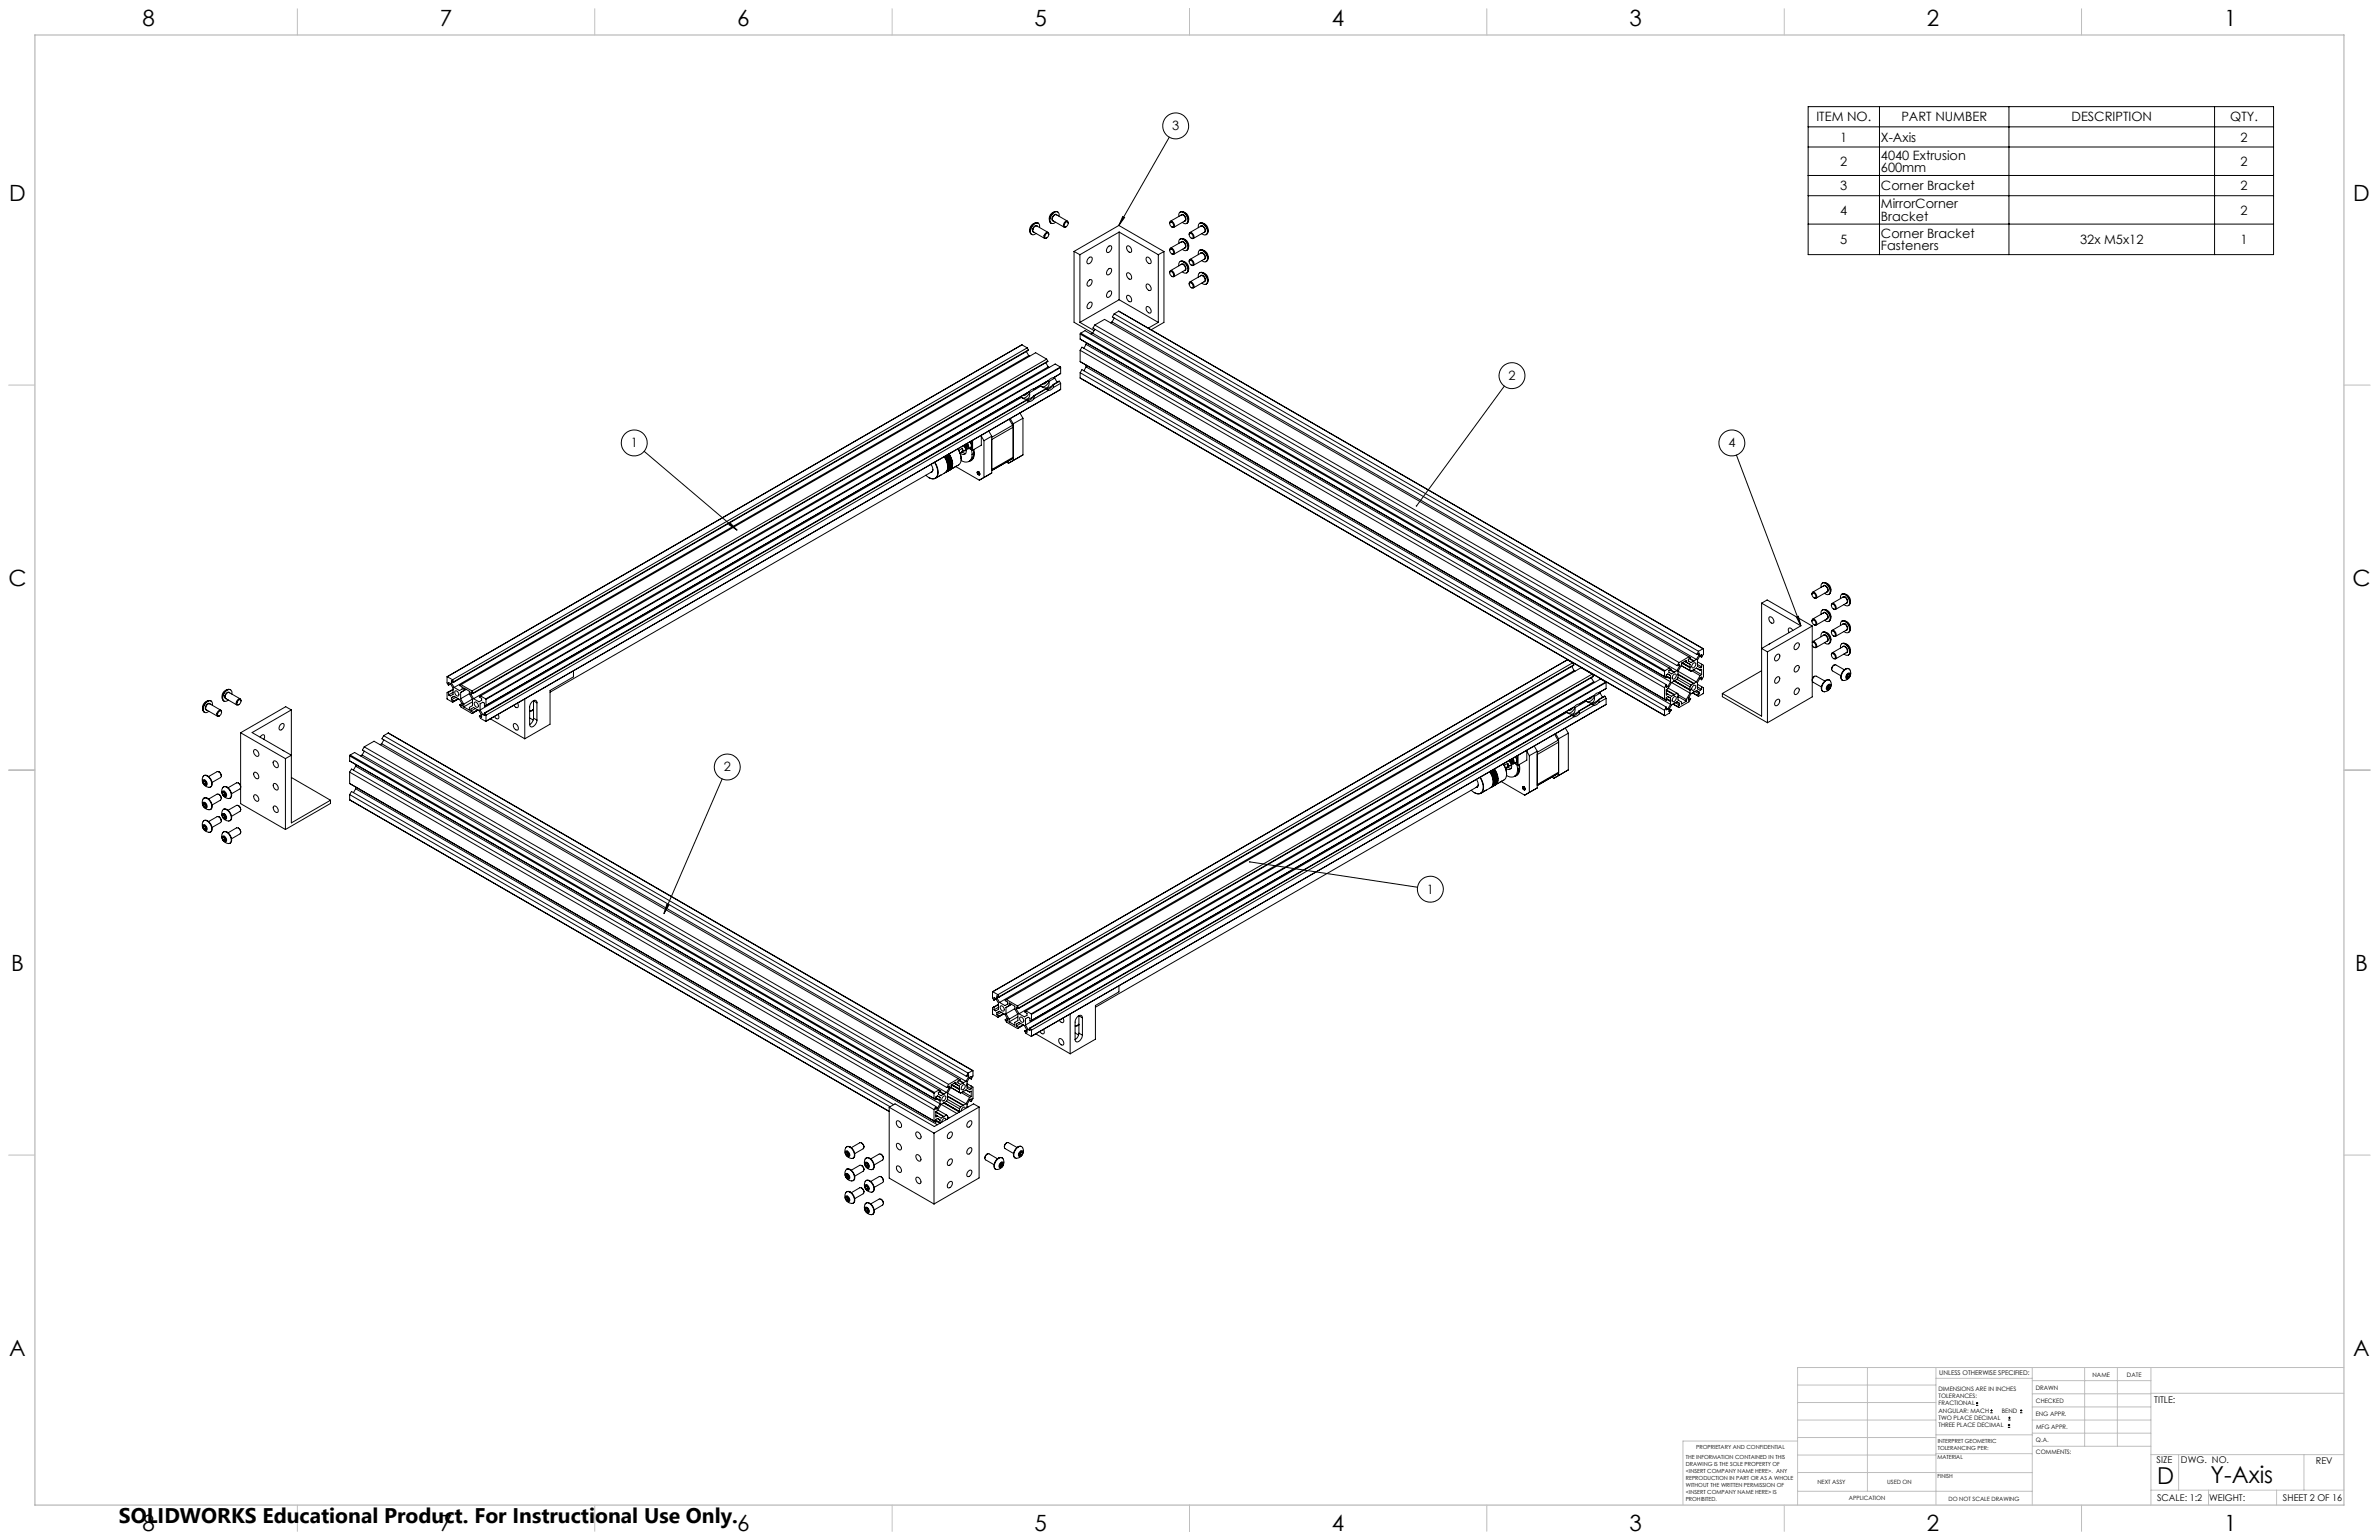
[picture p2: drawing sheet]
<svg xmlns="http://www.w3.org/2000/svg" width="864mm" height="559mm" viewBox="0 0 864 559" stroke-linecap="round" stroke-linejoin="round" font-family="sans-serif">
<defs><g id="words">
<g font-size="8.5">
<text x="783.1" y="538.4">D</text>
<text x="802.4" y="538.3">Y-Axis</text>
</g>
<g font-size="8.1">
<text x="51.7" y="9.3">8</text>
<text x="159.7" y="9.3">7</text>
<text x="267.6" y="9.3">6</text>
<text x="375.6" y="9.3">5</text>
<text x="483.5" y="9.3">4</text>
<text x="591.5" y="9.3">3</text>
<text x="699.4" y="9.3">2</text>
<text x="807.4" y="9.3">1</text>
<text x="3.3" y="72.8">D</text>
<text x="854.2" y="72.8">D</text>
<text x="3" y="212.5">C</text>
<text x="853.9" y="212.5">C</text>
<text x="4" y="352.2">B</text>
<text x="854.9" y="352.2">B</text>
<text x="3.3" y="491.9">A</text>
<text x="854.2" y="491.9">A</text>
<text x="51.7" y="555.4">8</text>
<text x="159.7" y="555.4">7</text>
<text x="267.6" y="555.4">6</text>
<text x="375.6" y="555.4">5</text>
<text x="483.5" y="555.4">4</text>
<text x="591.5" y="555.4">3</text>
<text x="699.4" y="555.4">2</text>
<text x="807.4" y="555.4">1</text>
</g>
<text font-size="7.7" x="43.2" y="552.5">SOLIDWORKS Educational Product. For Instructional Use Only.</text>
<g font-size="4.7">
<text x="425.5" y="47.2">3</text>
<text x="659.4" y="44">ITEM NO.</text>
<text x="690.2" y="44">PART NUMBER</text>
<text x="752" y="44">DESCRIPTION</text>
<text x="809.6" y="44">QTY.</text>
<text x="668.1" y="51.4">1</text>
<text x="682.8" y="51.4">X-Axis</text>
<text x="813.3" y="51.4">2</text>
<text x="682.8" y="57.9">4040 Extrusion</text>
<text x="668.1" y="60.2">2</text>
<text x="682.8" y="62.4">600mm</text>
<text x="813.3" y="60.2">2</text>
<text x="668.1" y="69">3</text>
<text x="682.8" y="69">Corner Bracket</text>
<text x="813.3" y="69">2</text>
<text x="668.1" y="77.8">4</text>
<text x="682.8" y="75.6">MirrorCorner</text>
<text x="813.3" y="77.8">2</text>
<text x="682.8" y="80.1">Bracket</text>
<text x="668.1" y="88.5">5</text>
<text x="682.8" y="86.3">Corner Bracket</text>
<text x="755.1" y="88.5">32x M5x12</text>
<text x="813.3" y="88.5">1</text>
<text x="682.8" y="90.8">Fasteners</text>
<text x="547.6" y="137.9">2</text>
<text x="229" y="162.3">1</text>
<text x="627.4" y="162.3">4</text>
<text x="262.7" y="279.9">2</text>
<text x="518" y="324.2">1</text>
</g>
<g font-size="3.4">
<text x="782" y="508.9">TITLE:</text>
<text x="782.9" y="531">SIZE</text>
<text x="791.7" y="531">DWG. NO.</text>
<text x="840.7" y="531.1">REV</text>
<text x="783" y="544.6">SCALE: 1:2</text>
<text x="801.9" y="544.7">WEIGHT:</text>
<text x="828.7" y="544.6">SHEET 2 OF 16</text>
</g>
<text font-size="2.4" x="704" y="499.1">UNLESS OTHERWISE SPECIFIED:</text>
<g font-size="2.2">
<text x="759.6" y="499.5">NAME</text>
<text x="772.1" y="499.6">DATE</text>
<text x="703.7" y="504.7">DIMENSIONS ARE IN INCHES</text>
<text x="703.7" y="507.3">TOLERANCES:</text>
<text x="703.7" y="510">FRACTIONAL</text>
<text x="739" y="504.3">DRAWN</text>
<text x="739.1" y="509.2">CHECKED</text>
<text x="703.7" y="512.6">ANGULAR: MACH</text>
<text x="703.7" y="515.3">TWO PLACE DECIMAL</text>
<text x="726.7" y="512.6">BEND</text>
<text x="739" y="513.8">ENG APPR.</text>
<text x="703.7" y="517.9">THREE PLACE DECIMAL</text>
<text x="739.1" y="518.6">MFG APPR.</text>
<text x="739.1" y="523.3">Q.A.</text>
<text x="739.1" y="527.5">COMMENTS:</text>
</g>
<g font-size="2.1">
<text x="659.7" y="538.6">NEXT ASSY</text>
<text x="685.1" y="538.6">USED ON</text>
<text x="671.1" y="544.4">APPLICATION</text>
<text x="707.3" y="544.5">DO NOT SCALE DRAWING</text>
</g>
<g font-size="2">
<text x="615.7" y="525.8">PROPRIETARY AND CONFIDENTIAL</text>
<text x="703.4" y="523.5">INTERPRET GEOMETRIC</text>
<text x="703.4" y="526">TOLERANCING PER:</text>
<text x="612" y="529.4">THE INFORMATION CONTAINED IN THIS</text>
<text x="612" y="531.9">DRAWING IS THE SOLE PROPERTY OF</text>
<text x="703.3" y="529.6">MATERIAL</text>
<text x="612" y="534.5">&lt;INSERT COMPANY NAME HERE&gt;. ANY</text>
<text x="612" y="537">REPRODUCTION IN PART OR AS A WHOLE</text>
<text x="612" y="539.5">WITHOUT THE WRITTEN PERMISSION OF</text>
<text x="703.3" y="536.4">FINISH</text>
<text x="612" y="542">&lt;INSERT COMPANY NAME HERE&gt; IS</text>
<text x="612" y="544.6">PROHIBITED.</text>
</g>
</g></defs>
<g fill="none" stroke="#000" stroke-width=".36">
<path d="M656.4 38.7h168.9v53.7h-168.9zM682.3 38.7v53.7M729.3 38.7v53.7M803.9 38.7v53.7M424.5 49.8l-18.3 32M656.4 46h168.9M656.4 53.3h168.9M383.4 76.7a2.64 2.64 0 0 0-2.3 3.9M383.7 78l-.1-.1a1.44 1.44 0 0 0-1.5 .6 1.44 1.44 0 0 0 0 1.6l.3 .1M384 76.9a1.96 1.96 0 0 0-2.6 1.6l-.3 .6a1.47 1.47 0 0 0 .5 1.9M384.4 78.5a1.21 1.21 0 0 0-.6-1.7 1.21 1.21 0 0 0-1.6 .7 2.28 2.28 0 0 0-.4 3.6l1.4-.5M407.6 78.6l.6 .3-2 2.9z"/>
<path d="M428 78.5a1.18 1.18 0 0 1 .5-1.6 1.18 1.18 0 0 1 1.5 .5 2.44 2.44 0 0 1 .6 3.7h-.8l-.6-.4M428.4 77a2.67 2.67 0 0 1 2.9 3.5l-.5 .6M428.7 78.1l.2-.2a1.64 1.64 0 0 1 1.5 2.2l-.5 .2M429 76.8a2.66 2.66 0 0 1 2.2 3.8M656.4 63.7h168.9M656.4 71h168.9M376.3 80.8a2.68 2.68 0 0 0-2.2 3.9M376.6 82.1a1.25 1.25 0 0 0-1.4 .1 1.25 1.25 0 0 0-.4 1.4l.2 .6 .4 .1M376.9 81a2.64 2.64 0 0 0-2.5 1.2 2.64 2.64 0 0 0-.1 2.7l.2 .2M377.4 82.6a1.22 1.22 0 0 0-.6-1.7 1.22 1.22 0 0 0-1.7 .7 2.26 2.26 0 0 0-.3 3.6l1.3-.5M379.7 84.9l.6-.3a.97 .97 0 0 1 .2 1.2 .97 .97 0 0 1-1.2 .4zM380.4 84.3l-4-2.3a1.43 1.43 0 0 0-1.2 2.2l4 2.3"/>
<path d="M380.7 85.1l-.3-.8a1.46 1.46 0 0 0-1.2 2.2l.8-.2M386.8 80.8l.5-.3a.97 .97 0 0 1 .3 1.2 .97 .97 0 0 1-1.2 .4zM387.5 80.3l-4-2.4a1.43 1.43 0 0 0-1.3 2.2l4.1 2.3M387.8 81l-.3-.7a1.43 1.43 0 0 0-1.2 2.1l.7-.1M389.9 91.2v25.7l218.9 126.4M389.9 91.2l2.1 1.2M392 92.4v24.6M395.2 93.6l1-.3a1.49 1.49 0 0 1 0 1.6 1.49 1.49 0 0 1-1.4 .7l-.3-.7zM402.2 89.6l1.1-.4a1.52 1.52 0 0 1 0 1.6 1.52 1.52 0 0 1-1.5 .7l-.2-.7zM402.3 97.8l.6-.4a1.32 1.32 0 0 1 .5 1.5 1.32 1.32 0 0 1-1.3 .9 1.24 1.24 0 0 1 .2-2zM406.2 81.8l-16.3 9.4M406.2 81.8l16.3 9.5"/>
<path d="M406.3 84.2l14.2 8.2M406.3 84.2l-14.3 8.2M406.3 84.2v24.6M409.2 89.3a1.42 1.42 0 0 1 1.4 .7 1.42 1.42 0 0 1-.1 1.5 1.56 1.56 0 0 1-1.3-2.2zM409.2 99.1a1.42 1.42 0 0 1 1.4 .7 1.42 1.42 0 0 1-.1 1.5 1.56 1.56 0 0 1-1.3-2.2zM416.2 93.4a1.46 1.46 0 0 1 1.4 .7 1.46 1.46 0 0 1 0 1.5 1.6 1.6 0 0 1-1.4-2.2zM420.5 92.4v24.6M422.5 91.3v25.7l-4.6 2.7M422.5 91.3l-2 1.1M424.6 90.8l.3-.7a1.46 1.46 0 0 1 1.2 2.2l-.8-.2M424.6 81.1l.3-.8a1.46 1.46 0 0 1 1.2 2.2l-.8-.2M424.6 99l.3-.8a1.43 1.43 0 0 1 1.2 2.2l-.8-.1"/>
<path d="M424.8 90.3a1.2 1.2 0 0 1 1 1.8 1.2 1.2 0 0 1-1-1.8zM424.8 80.6a1.2 1.2 0 0 1 1 1.8 1.2 1.2 0 0 1-1-1.8zM424.8 98.5a1.07 1.07 0 0 1 1.1 .7 1.07 1.07 0 0 1-.3 1.2l-.8-.7-.2-.7zM424.9 90.1l4-2.3a1.43 1.43 0 0 1 1.2 2.1l-4 2.4M424.9 80.3l4-2.3a1.43 1.43 0 0 1 1.2 2.2l-4 2.3M424.9 98.2l4-2.3a1.45 1.45 0 0 1 1.2 2.2l-4 2.3M428 88.3a1.18 1.18 0 0 1 .5-1.6 1.18 1.18 0 0 1 1.5 .5 2.44 2.44 0 0 1 .6 3.7l-.8-.1-.6-.3M428 96.4a1.18 1.18 0 0 1 .5-1.5 1.18 1.18 0 0 1 1.5 .5 2.48 2.48 0 0 1 .6 3.7l-.8-.1-.6-.4M428.4 86.7a2.67 2.67 0 0 1 2.9 3.6l-.5 .5M428.4 94.9a2.71 2.71 0 0 1 2.9 3.6l-.5 .5M428.7 87.9l.2-.3a1.64 1.64 0 0 1 1.5 2.3l-.5 .1M428.7 96a1.4 1.4 0 0 1 1.6 .5 1.4 1.4 0 0 1 .1 1.6l-.5 .1"/>
<path d="M429 86.6a2.66 2.66 0 0 1 2.2 3.8M429 94.7a2.66 2.66 0 0 1 2.2 3.9M431.7 85.1l.2-.7a1.45 1.45 0 0 1 1.3 2.1l-.8-.1M431.7 94.9l.2-.7a1.43 1.43 0 0 1 1.3 2.1l-.8-.1M431.7 84.8a.97 .97 0 0 1 1.2 .5 .97 .97 0 0 1-.2 1.2l-.8-.6zM431.7 94.6a.97 .97 0 0 1 1.2 .4 .97 .97 0 0 1-.2 1.3l-.8-.7zM431.9 84.4l4.1-2.3a1.46 1.46 0 0 1 1.2 2.1l-4 2.3M431.9 94.2l4.1-2.4a1.46 1.46 0 0 1 1.2 2.2l-4 2.3M435 82.6a1.18 1.18 0 0 1 .5-1.6 1.18 1.18 0 0 1 1.6 .5 2.48 2.48 0 0 1 .6 3.7h-.8l-.6-.4M435 92.4a1.18 1.18 0 0 1 .5-1.6 1.18 1.18 0 0 1 1.6 .5 2.48 2.48 0 0 1 .6 3.7l-.8-.1-.6-.4M435.5 81.1a2.24 2.24 0 0 1 2.8 1.9l.2 1.1-.7 1.1M435.5 99a2.7 2.7 0 0 1 2.9 3.5l-.6 .6"/>
<path d="M435.5 90.8a2.24 2.24 0 0 1 2.8 2l.2 1.1-.7 1M435.8 82.2a1.23 1.23 0 0 1 1.4 .1 1.23 1.23 0 0 1 .4 1.3l-.2 .6-.4 .1M435.8 91.9a1.23 1.23 0 0 1 1.4 .1 1.23 1.23 0 0 1 .4 1.3l-.2 .7-.4 .1M436.1 80.9a2.66 2.66 0 0 1 2.2 3.8M436.1 98.8a2.66 2.66 0 0 1 2.2 3.9M436.1 90.6a2.66 2.66 0 0 1 2.2 3.9M656.4 81.3h168.9M392 117l5.2 2.9M395.2 101.8l1-.3a1.45 1.45 0 0 1 0 1.5 1.45 1.45 0 0 1-1.4 .7l-.2-.6zM395.2 110l1-.4a1.48 1.48 0 0 1 0 1.6 1.48 1.48 0 0 1-1.4 .7l-.2-.6zM397.4 117.9l3.6-2 212.1 122.4M397.4 117.9l212.1 122.5"/>
<path d="M397.4 117.9l-.7 1.2 212.2 122.4M397.4 119.5l-.8 1.4-.5 .3M402.3 105.9l.6-.4a1.3 1.3 0 0 1 .6 1.4 1.3 1.3 0 0 1-1.1 1h-.3a1.27 1.27 0 0 1 .2-2zM403.7 116.8l212.1 122.5M403.7 116.8l-.6 .3M404.5 113.9l212.1 122.4M404.5 113.9l-.7 1.1 212.1 122.5M404.5 115.4l-.8 1.4M406.1 112.9l212.2 122.5M406.1 112.9l212.1 122.5M406.1 112.9l-1.6 1M406.3 108.8l-14.3 8.2"/>
<path d="M406.3 108.8l14.2 8.2M409.2 107.2a1.46 1.46 0 0 1 1.4 .7 1.46 1.46 0 0 1-.1 1.6 1.6 1.6 0 0 1-1.3-2.3zM416.2 111.3a1.46 1.46 0 0 1 1.4 .7 1.46 1.46 0 0 1 0 1.6 1.6 1.6 0 0 1-1.4-2.3zM416.2 103.2a1.46 1.46 0 0 1 1.4 .6 1.46 1.46 0 0 1 0 1.6 1.6 1.6 0 0 1-1.4-2.2zM420.5 117l-3.7 2.1M431.7 103.1l.2-.8a1.46 1.46 0 0 1 1.3 2.2l-.8-.1M431.7 102.8a.95 .95 0 0 1 1.2 .4 .95 .95 0 0 1-.2 1.2l-.8-.6zM431.9 102.3l4.1-2.3a1.43 1.43 0 0 1 1.2 2.2l-4 2.3M435 100.5a1.18 1.18 0 0 1 .5-1.5 1.18 1.18 0 0 1 1.6 .4 2.44 2.44 0 0 1 .6 3.8l-.8-.1-.6-.4M435.8 100.1v-.1a1.36 1.36 0 0 1 1.5 .6 1.36 1.36 0 0 1-.1 1.7h-.2M371 125.1l-208.7 120.4M371 125.1l-208.6 120.5"/>
<path d="M371 125.1l1.9 1.1M372.6 127.5l.9 1.5M372.9 126.2l-208.6 120.5M372.9 126.2l.4 .8M373.3 127l-208.6 120.4M373.3 127l-208.6 120.5M373.5 129l-208.6 120.4M373.5 129l.3 .3M379.7 131.6l.8 1.5M379.9 130.3l-3.9-2.3-208.6 120.4M379.9 130.3l-208.6 120.4M379.9 130.3l.5 .8"/>
<path d="M380.1 138.4l-.9 .9h-.6M380.4 131.1l-208.6 120.4M380.4 131.1l-208.6 120.5M380.5 133.1l-208.6 120.4M380.5 133.1l.4 .2M380.6 138.1l-5.2 3M380.6 138.1l-5.3 3.1M380.8 138.4l-1.5 1.8-1.1 .1M380.8 138.4a1.71 1.71 0 0 1-.7 2.2 1.71 1.71 0 0 1-2.2-.5l-4.2 2.4M382.3 139.5a2.4 2.4 0 0 1-2.5 1.8l2.3-1.4M382.3 139.5l.1 .1M382.4 137.1l-.7 .1-1.1 .9"/>
<path d="M382.4 137.1h.1M382.4 139.6v1M382.9 136.8v.4M382.9 137.2l-2.1 1.2M382.9 137.2l.9 1.5M384.6 138.4l.4 .7M384.6 138.4l-2.3 1.1M384.6 135.8l-2.2 1.3M384.6 138.4l-2.2 1.2M384.9 133.2l.1 .1M384.9 133.2l-208.6 120.4M384.9 133.2l-1.9-1.1-208.6 120.4"/>
<path d="M385 133.3l-208.6 120.5M385 133.3v2.2l-2.6 1.6M385 139.1v2.2M385 139.1l-2.6 1.5M392.1 137.1l212.2 122.6M392.1 121.2l212.1 122.5M392.1 123l212.8 122.9M392.1 121.2v1.8M392.1 127.1v4.1M392.1 135.3v1.8M392.1 123l.6 .4M392.1 127.1l.6-1.1 212.2 122.4"/>
<path d="M392.1 127.1l212.1 122.5M392.1 131.2l212.8 122.9M392.1 131.2l.6 .4M392.1 135.3l.6-1.2 212.2 122.5M392.1 135.3l212.1 122.4M392.1 137.1l212.1 122.5M392.3 120.9l-.2 .3M392.3 120.9l1.6-.9 212.8 122.8-.9 .5v.6l1 .6 .9-.5M392.3 120.9l212.1 122.4M394.3 125l212.1 122.4M394.3 125l-.8 1.4M394.3 124.3v.7"/>
<path d="M394.3 132.5v.6M394.3 133.1l212.1 122.5M394.3 133.1l-.8 1.4M352.7 160v3.2M353.1 159.8v3.6M356.2 157.9v3.6l-3.1 1.9M356.2 158.3l1 1.6M357.2 159.9v13.3l-1.7 1M358.9 156.4l1.1 1.9M360 158.3v13.3M360 158.3l-2.8 1.6M366.3 152.1l1.3 2.2"/>
<path d="M366.7 151.9l1.1 1.9M367.6 154.3l.2 .7-7.8 4.5M367.6 154.3l-7.6 4.4M367.8 153.8v13.3M370.2 149.9l1.1 1.9M371.3 151.8l-3.5 2M371.3 151.8v13.3M372.6 145.3l1 .4M372.6 145.3l-196.6 113.5M372.6 145.3l-196.7 113.4M373 142.5l-.1 .3a1.03 1.03 0 0 1-1.4 .5M373.6 142.2l-1 .5"/>
<path d="M373.6 142.2l-197.6 114M373.6 145.7l-197.2 113.8M373.7 142.5l-1 1.4-.9 .5h-.7M373.7 142.5a1.7 1.7 0 0 1-.6 2.2 1.7 1.7 0 0 1-2.3-.5l-196.5 113.4M375 144l-2.3 1.3M375.2 143.6a2.26 2.26 0 0 1-2.5 1.7M375.2 143.6l.2 .1M375.3 141.2l-1.1 .3-.6 .7M375.3 144.7l-.9 .8-.8 .2M375.4 141.1l-.1 .1M375.4 141.1h.1M375.4 143.7l-.1 1"/>
<path d="M379.7 141.2l.9 .4M379.7 141.2l-4.3 2.5M379.7 141.2l-4.5 2.4M380.6 141.6l-5.3 3.1M382.4 140.6l-1.1 .9-.7 .1M385 141.3l-208.6 120.5M385 141.3l-208.6 120.4M546.1 140.1l-31.9 43.5M233.8 163.8l33.7 28.6M337.1 173.3h.1a2.32 2.32 0 0 0 2.4 .3M338 168.5l.5 1.1a1.22 1.22 0 0 1-.6 1.8M338.6 170.3l-.4 .9-138.5 80"/>
<path d="M339.2 167.8a5 5 0 0 1 .7 5.4 2.6 2.6 0 0 1-3.8-.8M339.3 167.7a5.1 5.1 0 0 1 .7 5.5l-.4 .4M340.9 172.8l.7-.4-2 1.2M342.8 165.7l.1 .2a4.7 4.7 0 0 1 .5 5.4l-1.9 1.2M342.8 165.7l.5 .7a3.9 3.9 0 0 1-.1 5M343.1 165.5a4.9 4.9 0 0 1 .6 5.7h-.2M343.3 165.5l.2 .3a4.6 4.6 0 0 1 .4 5.2l-.3 .2M343.6 165.2a5.1 5.1 0 0 1 .8 5.5l-.4 .3M343.7 165.2v.1a4.8 4.8 0 0 1 .8 5.3l-.5 .4M344 165a4.5 4.5 0 0 1 .5 5.7l-.1 .1M344.1 165a5.3 5.3 0 0 1 .9 5.3l-.5 .4M344.8 170.5l-1.6 1"/>
<path d="M344.9 170.5a4.3 4.3 0 0 0-.4-5.8 5.1 5.1 0 0 1 .8 5.4l-.5 .4M344.9 170.5h-.1M346.6 169.5l.6-.4-2.3 1.4M346.9 169.3l8.6 4.9M348.9 166.6l-.2-1.7-1-2a5.1 5.1 0 0 1 .6 5.5l-1.2 .8M349.2 164l1.4 .5M349.4 162.7v1.2M349.4 162.7l-1.3 .7M350.1 161.6l.3 .6M350.1 161.5v.1M350.6 161.4l-.5 .2M350.6 161.4l.3 .6"/>
<path d="M350.6 161.2l.3 .8M350.6 162.7l.1 .1M350.6 161.2l.5 .7-.1 .5-.6-.2M350.6 161.2v.2M350.6 162.8a1.32 1.32 0 0 1-.1 1.9 1.32 1.32 0 0 1-2-.3M350.6 163.2l-.1 .3-.6 .1M350.7 163.1l-2.2 1.3 .9-.5M350.9 161l.3 .4a.87 .87 0 0 1-.3 1.5l-.6-.4-.5-.8M350.9 162l-.5 .2M351.1 160.9l.5 .8v.9l-.4 .3-.5-.1M352.1 160.4l.4 .8 .1 .8-1.2 .9M352.6 163.1l.3 1.8"/>
<path d="M352.7 163.2l.4 .2M352.7 163.2l-.9-.5 1.3 .7M352.9 164.9a2.37 2.37 0 0 1-1.2 2.6 2.37 2.37 0 0 1-2.8-.4M353.3 163.2l.2 1.4M353.4 164.6l-.3 1.7-.8 .8M353.5 164.6a2.69 2.69 0 0 1-1.7 2.8M353.5 164.6l-.6 .3M353.5 163.1a3.2 3.2 0 0 1-1.7 4.3M354.8 171.5l.1 .4M354.8 171.4l.3 .7 .4 .2M354.8 171.4v.1M354.9 171.9l.6 .4"/>
<path d="M354.9 171.4l.3 .6 .4 .2M355 171.2l-.2 .2M355 171.3l-.1 .1M355.1 171.3l.6 .9-.5-.2-.2-.7M355.1 171.2v.1M355.2 171.2l.5 .9M355.2 171.2h.1M355.2 171.2l-.1 .1M355.3 171.2l.4 .7M355.3 171.2l.4 .6-.2 .5M355.3 171.2l-.2-.1a.43 .43 0 0 0-.4 .3 .43 .43 0 0 0 .2 .5M355.4 171.3l.3 .6"/>
<path d="M355.4 171.3l-.5-.1-.1 .3M360 171.6l-4.5 2.6M360 171.6l-1.7 1M365.3 167.7l.8 .4M367.6 166.4l.2-.5-7.8 4.5M367.6 166.4l-7.6 4.3M367.6 166.4l-2.1 1.2M367.8 167.1l-1.7 1M371.3 165.1l-3.5 2M371.3 165.1l-5.2 3M630.3 165.1l23.4 62M265.1 189.8l2.4 2.6-2.9-2z"/>
<path d="M639.5 218.9l14.2 8.2M639.5 218.9l2-1.2 16.4 9.5M639.5 218.9v41l-14.3-8.3M657.8 215.7l.2-.8a1.46 1.46 0 0 1 1.2 2.2l-.7-.2M658 215.2a1.05 1.05 0 0 1 1 .6 1.05 1.05 0 0 1-.3 1.2l-.5-.3-.4-.7zM658 214.9l4-2.3a1.43 1.43 0 0 1 1.3 2.1l-4.1 2.4M661.1 213.1a1.18 1.18 0 0 1 .5-1.6 1.18 1.18 0 0 1 1.6 .5 2.49 2.49 0 0 1 .6 3.7l-.4 .1-1.1-.5M661.5 211.6a2.66 2.66 0 0 1 2.9 3.5l-.5 .6M661.8 212.7l.3-.3a1.61 1.61 0 0 1 1.4 2.3l-.4 .1M662.2 211.4a2.66 2.66 0 0 1 2.2 3.8M664.8 219.7l.1-.5a1.26 1.26 0 0 1 1.4 .4 1.26 1.26 0 0 1 0 1.5l-.7-.1M665 219.3a1.07 1.07 0 0 1 1.1 .6 1.07 1.07 0 0 1-.3 1.2l-.8-.6-.2-.8z"/>
<path d="M665.1 219l4-2.4a1.46 1.46 0 0 1 1.2 2.2l-4 2.3M668.2 217.2a1.18 1.18 0 0 1 .4-1.6 1.18 1.18 0 0 1 1.6 .5 2.48 2.48 0 0 1 .6 3.7l-.8-.1-.6-.3M668.6 215.7a2.67 2.67 0 0 1 2.9 3.5l-.5 .5M668.9 216.7a1.4 1.4 0 0 1 1.6 .5 1.4 1.4 0 0 1 .1 1.6l-.5 .1M669.2 215.4a2.66 2.66 0 0 1 2.2 3.9M569 239.4l-208.7 120.4M569 239.4l-208.6 120.5M569 239.4l1.9 1.1M613.1 238.3l.6 .4-.8 .5v.7l1 .5 .9-.5M613.1 238.3l-3.6 2.1M613.2 239l1.6 .9M613.4 238.9l1.5 .9"/>
<path d="M614.9 239.8l-.1 .1M615.8 239.3l-.9 .5M615.9 237.5l.9-.5v.6M616.2 237.3l.6 .3M616.6 236.3l-.7 1.2M616.8 237.6l-1 1.7M617 238.1l.7 .4M617.7 238.5v-1l-.6 .3-.9 1.7-.1 1.2 .1 1.1 .9 .5 .6-.3M618.2 235.4l.2 1.9-.7 1.2M618.2 235.4l-1.6 .9M641.6 236.5v25.8M642.3 223.9a1.42 1.42 0 0 1 1.4 .7 1.42 1.42 0 0 1-.1 1.5 1.56 1.56 0 0 1-1.3-2.2z"/>
<path d="M642.5 233.5l-.3 .2M644.9 237.7l.7-.4a1.45 1.45 0 0 1 .3 1.6 1.45 1.45 0 0 1-1.3 .9 1.37 1.37 0 0 1 .3-2.1zM650.8 228.8l-.2-.4a.79 .79 0 0 0-.7-.5 .79 .79 0 0 0-.7 .3l.3 1.4M651.9 233.6l.7-.4a1.43 1.43 0 0 1 .4 1.6 1.43 1.43 0 0 1-1.4 .9 1.43 1.43 0 0 1 .3-2.1zM652.1 223.9l.7-.3 .9 3.5zM653.7 227.1l-14.2 8.2 2.1 1.2M657.8 225.4l.2-.8a1.46 1.46 0 0 1 1.2 2.2l-.7-.1M657.9 233.2a1.02 1.02 0 0 1 1.1 .5 1.02 1.02 0 0 1-.3 1.2l-.8-.8M657.9 232.9a1.31 1.31 0 0 1 1.4 .6 1.31 1.31 0 0 1-.1 1.5l-.7-.2M657.9 227.2v19.4M657.9 227.2l-16.3 9.3M658 224.9a1.05 1.05 0 0 1 1 .7 1.05 1.05 0 0 1-.3 1.2l-.5-.4-.4-.6z"/>
<path d="M658 224.6l4-2.2a1.43 1.43 0 0 1 1.3 2.1l-4.1 2.3M658 232.8l4-2.3a1.45 1.45 0 0 1 1.3 2.2l-4.1 2.3M661.1 222.9a1.18 1.18 0 0 1 .5-1.6 1.18 1.18 0 0 1 1.6 .5 2.49 2.49 0 0 1 .6 3.7l-.4 .1-1.1-.6M661.1 231a1.18 1.18 0 0 1 .5-1.5 1.18 1.18 0 0 1 1.6 .4 2.52 2.52 0 0 1 .6 3.8l-.9-.1-.6-.4M661.5 221.3a2.66 2.66 0 0 1 2.9 3.6l-.5 .5M661.5 229.5a2.71 2.71 0 0 1 2.9 3.5l-.5 .6M661.8 222.5l.3-.3a1.6 1.6 0 0 1 1.4 2.3l-.4 .1M661.8 230.6a1.4 1.4 0 0 1 1.6 .4 1.4 1.4 0 0 1 .1 1.7l-.4 .1M662.2 221.2a2.66 2.66 0 0 1 2.2 3.8M662.2 229.3a2.66 2.66 0 0 1 2.2 3.9M664.8 237.7l.3-.8a1.43 1.43 0 0 1 1.2 2.2l-.7-.2M664.8 229.5l.3-.8a1.43 1.43 0 0 1 1.2 2.2l-.7-.1"/>
<path d="M665 237.2a1.16 1.16 0 0 1 1 1.8 1.18 1.18 0 0 1-1-1.8zM665 229a1.07 1.07 0 0 1 1.1 .7 1.07 1.07 0 0 1-.3 1.2l-.8-.7-.2-.7zM665.1 236.9l4-2.3a1.43 1.43 0 0 1 1.2 2.1l-4 2.4M665.1 228.7l4-2.3a1.46 1.46 0 0 1 1.2 2.2l-4 2.3M668.2 235.1a1.18 1.18 0 0 1 .5-1.6 1.18 1.18 0 0 1 1.5 .5 2.44 2.44 0 0 1 .6 3.7h-.8l-.6-.4M668.2 227a1.18 1.18 0 0 1 .4-1.6 1.18 1.18 0 0 1 1.6 .4 2.48 2.48 0 0 1 .6 3.8l-.8-.1-.6-.4M668.6 233.6a2.7 2.7 0 0 1 2.9 3.5l-.5 .6M668.6 225.4a2.67 2.67 0 0 1 2.9 3.6l-.5 .5M668.9 234.7v-.1a1.35 1.35 0 0 1 1.5 .6 1.35 1.35 0 0 1-.1 1.7h-.2M668.9 226.5a1.4 1.4 0 0 1 1.6 .4 1.4 1.4 0 0 1 .1 1.7l-.5 .1M669.2 233.4a2.66 2.66 0 0 1 2.2 3.8M669.2 225.2a2.66 2.66 0 0 1 2.2 3.9"/>
<path d="M76 254.2a2.7 2.7 0 0 0-2.2 3.8M76.3 255.5a1.28 1.28 0 0 0-1.4 .1 1.28 1.28 0 0 0-.4 1.4l.2 .6 .4 .1M76.6 254.4a1.98 1.98 0 0 0-2.6 1.5l-.2 .6a1.47 1.47 0 0 0 .5 2M77.1 255.9a1.22 1.22 0 0 0-.6-1.6 1.22 1.22 0 0 0-1.6 .7 2.26 2.26 0 0 0-.4 3.6l1.3-.5M79.4 258.3l.6-.3a.95 .95 0 0 1 .2 1.2 .95 .95 0 0 1-1.2 .4zM80.2 257.7l-4.1-2.3a1.46 1.46 0 0 0-1.2 2.2l4 2.3M80.4 258.4l-.2-.7a1.45 1.45 0 0 0-1.3 2.2l.8-.2M83.1 250.1a2.64 2.64 0 0 0-2.2 3.9M83.4 251.4l-.1-.1a1.34 1.34 0 0 0-1.4 .7 1.34 1.34 0 0 0 .2 1.6h.1M83.7 250.3a1.96 1.96 0 0 0-2.6 1.5l-.3 .6a1.37 1.37 0 0 0 .6 2M84.2 251.8a1.23 1.23 0 0 0-.7-1.6 1.23 1.23 0 0 0-1.6 .7 2.32 2.32 0 0 0-.3 3.6l1.3-.5M86.5 254.2l.5-.3a.97 .97 0 0 1 .3 1.2 .97 .97 0 0 1-1.2 .4v-.7z"/>
<path d="M87.2 253.6l-4-2.3a1.43 1.43 0 0 0-1.2 2.2l4 2.3M87.5 254.4l-.3-.8a1.46 1.46 0 0 0-1.2 2.2l.7-.2M105.8 257.6v41l14.2-8.2M105.8 257.6l-14.3 8.2 14.3 8.2-2.2 1.3M105.8 257.6l-2.1-1.2-16.4 9.5M162.4 245.6l-.1 2.2 .5 .8M162.4 245.6l1.9 1.1M162.7 251.1l-.4 .3v2.2l2 1.2M162.7 251.1l.1 .1M162.8 248.6v-1l.7 .4 1 1.7v2.3l-1 .5-.7-.3M162.8 251.2v1M163.6 248.2l-.8 .4"/>
<path d="M163.9 253.9v-.7l1-.5 1.9 1.1 1 1.6v.8l-.9-.5M163.9 247.8l1 1.6M163.9 253.9l.8 .5M164.3 246.7l.4 .7M164.5 250.3l-1.7 .9M164.5 251.2l-1.7 1M164.5 250.1l-1.8 1M164.5 247.4l-.6 .4M164.7 247.4v.1M164.7 254.4v.2M164.7 247.5l-.8-.4v.7M164.7 254.6l-.4 .2"/>
<path d="M164.7 254.6l1.7-1-2.1 1.2M165.3 250.7a1.25 1.25 0 0 1 1.1 1.9 1.25 1.25 0 0 1-1.1-1.9zM165.5 253l-1.6 .9M166.3 253.5l-1.6 .9M166.9 255.7l.5 .9 3.9 2.3M167.2 253.5l1.1 2M167.2 251.3v2.2M167.4 248.4l-.5 .4 .9 .5v.7l-1 .6-1.9-1.2M167.4 248.4l3.9 2.3M167.7 255.3l-.8 .4M168.3 250.6v-1l2.1 1.2v1l1.1 2v2.2l-1.1 .7v1l-2.1-1.2M168.3 255.5v1"/>
<path d="M168.3 250.6l-1.1 .7M168.3 250.6l.9-.5-2 1.2M170.4 251.7l-3.2 1.8M171 258v-.7l.9-.6 2 1.1 .9 1.7v.7l-.8-.4M171 251.9l.9 1.6M171 258l.8 .5M171.3 250.7l.5 .8M171.5 253.7l-3.2 1.8M171.5 254.7l-3.2 1.8M171.6 251.5l-.6 .4M171.8 251.5v.1M171.8 258.5l-.5 .4"/>
<path d="M171.8 251.6l-.8-.5v.8M172.2 255a1.01 1.01 0 0 1 1.2 .4 1.01 1.01 0 0 1-.2 1.3l-.8-.7zM172.5 257.1l-1.5 .9M173.4 257.6l-1.6 .9M173.5 257.6l-2.2 1.3M174 259.8l.4 .9 2 1M174.3 257.6l1 1.7M174.4 252.5l-.4 .4 .8 .5v.7l-.9 .6-2-1.2M174.4 252.5l1.9 1.1M174.7 259.4l-.7 .4M175.9 258.7v.9l-.6-.3M175.9 258.7l.1 .1"/>
<path d="M175.9 258.9l-.6 .4M176 256.2l-.1-1-.6-.4-1 .6v2.2M176 258.8l.4 .7M176.3 253.6l.1 .2M176.4 253.8v2.2l-.4 .2M176.4 259.5v2.2M180.8 259.2l.1 .2a.89 .89 0 0 1-.4 1.5l-1-.9M187.9 255.1l.3 1.1-.3 .6-.6-.2-.8-.7M190.5 253.6v14.5M193.6 257.7l-.7 .2M193.7 257.6l-1.3 .4M193.7 257.3l-.8 .6-.6 .1"/>
<path d="M193.7 257.5l-.5 .3M193.7 254.2v6.4M193.7 254.3l1.2 .7M194.9 255a.91 .91 0 0 0-.7-.9 .91 .91 0 0 0-1 .5l-.7 .9-.2 1.1v6.3a.9 .9 0 0 0 .6 .9 .9 .9 0 0 0 1.1-.5l.7-.9 .2-1.1M194.9 255v6.3M208.2 243.4v2.2l-8.5 4.9v12.3l-9.2 5.3M570.6 241.8l.8 1.5M570.6 259.6l.9 .4M570.6 259.6l-196.6 113.5M570.6 259.6l-196.7 113.4M570.9 240.5l-208.6 120.4M570.9 240.5l.4 .8"/>
<path d="M571 256.8l-.2 .3a1.01 1.01 0 0 1-1.3 .5M571.3 241.3l-208.6 120.4M571.3 241.3l-208.6 120.5M571.4 243.3l-208.6 120.4M571.4 243.3l.4 .3M571.5 256.5l-.9 .5M571.5 256.5l-197.5 114M571.7 256.8l-1.4 1.8-1.2 .1M571.7 256.8a1.7 1.7 0 0 1-.7 2.2 1.7 1.7 0 0 1-2.2-.5l-196.5 113.4M573.2 257.9a2.3 2.3 0 0 1-2.5 1.7l2.3-1.3M573.2 257.9l.2 .1M573.3 255.4l-1.1 .4-.7 .7"/>
<path d="M573.3 259l-.9 .8-.9 .2M573.4 255.4h-.1M573.4 255.4h.1M573.4 258l-.1 1M573.9 242.3l-208.5 120.4M577.6 245.9l.9 1.5M577.7 255.5l.9 .4M577.7 255.5l-4.3 2.5M577.7 255.5l-4.5 2.4M578.1 252.7l-.2 .3a1.1 1.1 0 0 1-1.3 .6M578.4 245.4l-208.6 120.4M578.4 245.4l-.4-.8-208.6 120.4"/>
<path d="M578.4 245.4l-208.6 120.5M578.5 247.4l-208.6 120.4M578.5 247.4l.4 .2M578.6 252.4l-5.2 3M578.6 252.4l-5.3 3M578.6 255.9l-5.3 3.1M578.8 252.7l-1.5 1.8-1.1 .1M578.8 252.7a1.71 1.71 0 0 1-.7 2.2 1.71 1.71 0 0 1-2.3-.5l-4.1 2.4M580.1 254.2l-2.4 1.3M580.3 253.8a2.39 2.39 0 0 1-2.5 1.8M580.3 253.8l.1 .1M580.4 251.4l-.9 .2-.9 .8"/>
<path d="M580.4 254.9l-.7 .7-1.1 .3M580.4 251.3v.1M580.4 251.3h.1M580.4 253.9v1M580.8 251.1v.4M580.8 251.5l-2 1.2M580.8 251.5l.9 1.5M582.6 252.7l-2.2 1.2M582.6 252.7l.4 .7M582.6 252.7l-2.3 1.1M582.9 247.5l.1 .1M582.9 247.5l-208.6 120.4"/>
<path d="M582.9 247.5l-1.9-1.1-208.6 120.4M583 255.6l-208.6 120.5M583 247.6l-208.6 120.5M583 247.6v2.2M583 253.4v2.2M583 249.8l-2.6 1.6M583 253.4l-2.6 1.5M583 255.6l-208.6 120.4M583 249.8l-2.6 1.5M604.2 243.7v1.8l.7 .4M604.2 249.6v4.1l.7 .4M604.2 257.7v1.9"/>
<path d="M604.4 243.3l-.2 .4M604.9 245.9v-1l.5-.3 1 .5v1.1M604.9 248.4v1l.5-.3M604.9 250.3v1.9l.5-.3M604.9 254.1v-1l.5-.3 1 .5 .1 1.1M604.9 256.6v1l.5-.4M604.9 256.6l-.7 1.1M604.9 248.4l-.7 1.2M604.9 245.5l1.5 .9M604.9 248.7l.5 .4M604.9 251.6l.5 .3M604.9 253.5l1.6 .9"/>
<path d="M604.9 250.5l2.8 1.6M604.9 253.7l1.5 .9M604.9 250.3l3 1.7M604.9 256.9l.5 .3M605.4 251.9l1.4 .8 .9-.6M605.6 249.7l3.2 1.8M606 257.2l.7 .4M606 242.4l-1.6 .9M606.1 243.1l1.6 .9M606.4 243l1.5 .9M606.4 255.6l-1 1.6M606.4 246.4v1"/>
<path d="M606.4 254.6v1M606.4 247.4l-1 1.7M606.4 246.2h.1M606.4 246.2l-1.5-.9 1.6 .9M606.5 254.4l-.1 .2M606.5 246.2l-.1 .2M606.7 257.6l-.7 1.2-1.6 .9-.2-.1M606.8 247.6l-1.4 2.3-.5 .4M606.8 247.6l6.7 3.9M607.5 253l.5-.3a1.05 1.05 0 0 1 .4 1.3 1.05 1.05 0 0 1-1.2 .6l-.2-.5zM607.5 244.9l.5-.4a1.05 1.05 0 0 1 .4 1.3 1.05 1.05 0 0 1-1.2 .6l-.2-.5zM607.7 247.1l-.9 .5"/>
<path d="M607.7 247.1l5.8 3.4M607.8 247l-.1 .1M607.8 247l5.7 3.3M607.8 247l5.8 3.3M607.9 252l-.2 .1M607.9 243.9l-.2 .1M608.2 255l1.5 .9M608.8 251.5l.3 .2v1.1M608.8 246.5l-1 .5M608.8 251.5l-.9 .5M608.8 243.3l-.9 .6M608.8 246.5l4.7 2.7"/>
<path d="M608.9 241.5l.8-.4v.6M608.9 256.4l.6 .3M608.9 256.4l-1.6-.9 2.2 1.2M609.1 252.8v1.2l1.3 .8v.6l1.7-.9M609.1 243.6v1M609.1 244.8v1.1M609.1 244.6v.2M609.1 245.9l-.3 .6M609.1 241.4l.6 .3M609.1 245.9l4.8 2.7M609.1 244.8l5.7 3.3M609.1 252.1l3 1.7"/>
<path d="M609.1 243.6l6.7 3.8M609.1 252.7l3 1.8M609.1 244.6l5.8 3.4M609.5 240.4l-.6 1.1M609.7 255.9l-.8 .5M609.7 255.9v-.7l-.9-.5-.9 .5a3.3 3.3 0 0 0-2.1 2.3v.6l.9-.5M609.7 241.7l-.9 1.6M610.4 240.6v.7l-1.3 2.3M610.5 240.6l3 1.7M612.1 240.3l1.4 .8M612.1 240.3v-.7l-1.7 1M612.1 253.8v.7"/>
<path d="M612.1 240.3l-.5-.3 1.9 1.1M613 253.1l.7 .4M613.5 242.1h.1M613.5 241.1v1M613.5 242.3v1M613.5 249.2v1.1M613.5 250.5v1M613.5 251.5l-1.4 2.3M613.5 250.3h.1M613.5 243.3l.4 .3M613.5 242.1l-2.8-1.6 2.9 1.6M613.5 243.3l-3.2-1.8 3.6 2.1"/>
<path d="M613.6 250.3l-.1 .2M613.6 242.1l-.1 .2M613.7 253.5l-.6 1.2-3.6 2M613.9 248.6l-.4 .6M614.2 243.4l2.9 1.7M614.4 251.4l2.2 1.3M614.5 240.8l.6-.3a1 1 0 0 1 .3 1.2 1 1 0 0 1-1.2 .4v-.6zM614.5 249l.6-.4a1.04 1.04 0 0 1 .3 1.3 1.04 1.04 0 0 1-1.1 .6l-.2-.5zM614.7 243.1l3 1.7M614.8 248.1l-.9 .5M614.8 243l1-.6 1.3 .8 .6-.3v1.9M614.8 243l-.9 .6"/>
<path d="M614.9 248l-.1 .1M615.3 250.9l1.5 .9M615.8 247.4l-.9 .6M616.2 241.1l1.5 .9M616.2 240.1l1.5 .9M616.2 249.3l1.5 .9M616.2 248.3l1.5 .9M616.8 251.8v-.7l-1-.5-.9 .4a3.3 3.3 0 0 0-2 3l.8-.5M616.8 251.8l-.9 .5 .7 .4M617 246.2l.7 .5M617.1 245.1l-1.3 2.3M617.7 249.2l.7 .4v1.9l-1.8 1.2"/>
<path d="M617.7 246.7v-1l-.6 .3-.9 1.6-.1 1.2 .1 1.1 .9 .6 .6-.3M617.7 244.8l-.6 .3M617.7 241v1M617.7 249.2v1M617.7 241l.7 .4v4.1l-.7 1.2M625.2 251.6v1.2l16.4 9.5M639.5 243.4l-14.3 8.2M644.9 245.9l.6-.4a1.37 1.37 0 0 1 .4 1.6 1.37 1.37 0 0 1-1.3 .8 1.35 1.35 0 0 1 .3-2zM644.9 254l.6-.3a1.37 1.37 0 0 1 .4 1.5 1.37 1.37 0 0 1-1.3 .9 1.35 1.35 0 0 1 .3-2.1zM652 249.9l.6-.3a1.37 1.37 0 0 1 .4 1.6 1.37 1.37 0 0 1-1.3 .8 1.35 1.35 0 0 1 .3-2.1zM652 241.8l.6-.4a1.37 1.37 0 0 1 .4 1.6 1.37 1.37 0 0 1-1.3 .8 1.35 1.35 0 0 1 .3-2zM657.9 247.1v5.8l-16.3 9.4"/>
<path d="M658.7 245.4l-.6 .7-.2 1.2 3.3 2M658.7 245.4h.6l3.1 1.7M658.7 245.4l-.6 .6-.2 .9M662.5 247.3a1.39 1.39 0 0 1 1.8-.2 1.39 1.39 0 0 1 .4 1.8 2.3 2.3 0 0 1-3.1 1.9l-.3-.9 .2-1.1zM663.2 249.7l.3 .4 .6-.3M663.2 249.6v.1M663.5 248.6l.6-.4a1.19 1.19 0 0 1 .4 1.5 1.19 1.19 0 0 1-1.3 .7l-.3-.6zM663.5 249.4l.6 .4M663.5 249.4l-.3 .2M663.7 249.1l-.5 .5M663.7 249.1l-.2 .3M663.8 248.7l-.1 .4"/>
<path d="M663.9 248.7l.5 .3M664.1 246.8a2.7 2.7 0 0 0-2.9 3.5l.6 .6M664.4 249l-.3-.4-.6 .3-.3 .8M664.4 249l-.3 .8M665.8 241.3l-.6 .7-.2 1.2 3.3 2M665.8 241.3h.6l3.1 1.7M665.8 241.3l-.7 .7-.2 .9M669.6 243.2a1.3 1.3 0 0 1 1.5-.4 1.3 1.3 0 0 1 .7 1.5 2.39 2.39 0 0 1-3.1 2.4 2.79 2.79 0 0 1 .9-3.5zM670.3 245.6h.1M670.5 244.5l.9-.3a1.36 1.36 0 0 1-1.1 2.1l-.3-.6zM670.6 245.4l.6 .3M670.6 245.4l-.3 .2"/>
<path d="M670.8 245l-.5 .6M670.8 245l-.2 .4M670.8 244.7v.3M671.2 242.7a2.71 2.71 0 0 0-2.9 3.6l.5 .5M671.5 244.9l-.3-.4-.6 .3-.4 .8 .4 .5 .6-.4M671.5 244.9l-.3 .8M671.5 244.9l-.6-.3-.1 .4M87.3 265.9l16.3 9.4M87.3 265.9v19.4M92.3 272.1a1.5 1.5 0 0 1 1.4 .7 1.5 1.5 0 0 1-.1 1.7 1.65 1.65 0 0 1-1.3-2.4zM94.4 267.5l.3-.3a.92 .92 0 0 1 1.2-.5l.2 .7-.4 .9M99.4 276.2a1.5 1.5 0 0 1 1.4 .7 1.5 1.5 0 0 1-.1 1.7 1.67 1.67 0 0 1-1.3-2.4z"/>
<path d="M101.7 263.1a.9 .9 0 0 1 1.3-.5 1.59 1.59 0 0 1-1.4 2.3l-.3-.5zM102.7 272.3l.3 .2M103.6 275.3v25.7M126.9 274.3l212.2 122.4M126.9 276.1l212.8 122.9M126.9 274.3v1.8M126.9 276.1l.7 .4M127.1 274l-.2 .3M127.1 274l212.1 122.4M127.1 274l1.6-1 212.2 122.5M129.1 278l212.1 122.5M129.1 278l-.8 1.4"/>
<path d="M129.1 277.4v.6M131.4 274l212.2 122.4M131.4 274l-.5 .3M132.2 271l212.1 122.5M132.2 271l-.6 1.2 212.1 122.4M132.2 271l3.6-2 212.1 122.4M132.3 272.6l-.9 1.4M138.5 269.9l212.2 122.5M138.5 269.9l-.5 .3M139.3 266.9l212.1 122.5M139.3 266.9l-.7 1.2 212.2 122.4M139.3 268.5l-.8 1.4"/>
<path d="M140.9 266l212.3 122.4M140.9 266l212.1 122.5M140.9 266l-1.6 .9M178 260.8l12.5 7.3M186.5 262.6a1.46 1.46 0 0 1 1.4 .7 1.46 1.46 0 0 1 0 1.6 1.58 1.58 0 0 1-1.4-2.3zM192.3 260.5l1.3 .8M193.7 260.6l-.6 1.5-.8 .8M193.7 260.6l1.2 .7M540.8 280a4.1 4.1 0 0 1 .4 5.8M541.1 279.8a5.3 5.3 0 0 1 1 5.2l-.6 .5M541.2 279.8l.3 .3a4.5 4.5 0 0 1 .4 5.2l-.3 .2M542 279.3a4.4 4.4 0 0 1 .5 5.7l-.1 .1"/>
<path d="M542.1 279.3l.5 .8a3.9 3.9 0 0 1-.1 4.9M542.5 279.1a5.1 5.1 0 0 1 .8 5.3l-.5 .4M542.5 279a5.3 5.3 0 0 1 1 5.2l-.6 .6M547.2 278.3l1.3 .5M547.3 277v1.2M547.3 278.2l-.8 .5M547.3 277l-1.3 .7M548.1 275.9l.4 .6M548.1 275.8v.1M548.5 275.7l-.4 .2M548.5 275.7l.2 .3M548.6 275.5l.5 .7-.1 .5-.5-.2"/>
<path d="M548.6 275.5l-.1 .2M548.6 275.5l.1 .5M548.6 277.5l-.1 .3-.6 .1M548.7 276l.2 .3M548.7 277.4l-2.2 1.3M548.9 275.3l.6 1.2-.3 .6-.9-.3-.5-.8M548.9 276.3l-.4 .2M549.1 275.2l.5 .8v.9l-.4 .3-.6-.2a1.32 1.32 0 0 1-.2 2 1.32 1.32 0 0 1-1.9-.3M550.1 274.7l.4 .8 .1 .8-1.2 .9M550.6 277.4l.3 1.8M550.7 277.5l.4 .2M550.7 274.3v3.2"/>
<path d="M550.7 277.5l-.9-.6 1.3 .8M550.9 279.2a2.39 2.39 0 0 1-1.2 2.6 2.39 2.39 0 0 1-2.8-.4M551.1 274.1v3.6M551.3 277.5l.2 1.4M551.4 278.9v.4a2.41 2.41 0 0 1-1.1 2.1M551.5 278.9l-.6 .3M551.5 277.4a3.2 3.2 0 0 1-1.7 4.3l.7-.4a2.9 2.9 0 0 0 1-2.4M554.2 272.2v3.6l-3.1 1.9M554.2 272.6l1 1.6M555.2 274.2v13.3l2.8-1.6M556.9 270.7l1.1 1.9M558 272.6v13.3"/>
<path d="M558 272.6l-2.8 1.6M564.3 266.4l1.3 2.2M564.7 266.2l1.1 1.9M565.6 268.6l.2 .7-7.8 4.5M565.6 268.6l-7.6 4.4M565.8 268.1v13.3l-1.7 1M568.2 264.2l1.1 1.9M569.3 266.1l-3.5 2M569.3 279.4l-1.7 1M569.3 266.1v13.3M569.3 279.4l-5.2 3M571.5 260l-197.1 113.8"/>
<path d="M73.6 291.3a1.21 1.21 0 0 1 1.4 .4 1.21 1.21 0 0 1 0 1.5l-1-.3-.4-.8zM73.8 299.3a1.36 1.36 0 0 1 1.2 2 1.36 1.36 0 0 1-1.2-2zM73.8 283a1.36 1.36 0 0 1 1.2 2 1.36 1.36 0 0 1-1.2-2zM73.8 291.8l.2-.4 .7 .3 .3 .8M73.8 291.8l.2 .8M73.8 291.8l.5-.3 .2 .4M73.8 300l.2-.5 .7 .4 .3 .8M73.8 300l.2 .7M73.8 300l.5-.4 .2 .4M73.8 283.6l.2-.4 .7 .4 .3 .7M73.8 283.6l.2 .8M73.8 283.6l.5-.3 .2 .4"/>
<path d="M74 289.6a2.78 2.78 0 0 1 2.6 4 2.47 2.47 0 0 1-2.8-1 2.47 2.47 0 0 1 .2-3zM74 297.8a2.7 2.7 0 0 1 2.9 3.2 1.24 1.24 0 0 1-.9 1.1 1.24 1.24 0 0 1-1.4-.5 2.58 2.58 0 0 1-.6-3.8zM74 281.5a2.7 2.7 0 0 1 2.9 3.1 1.24 1.24 0 0 1-.9 1.1 1.24 1.24 0 0 1-1.4-.4 2.58 2.58 0 0 1-.6-3.8zM74 289.6a2.67 2.67 0 0 1 2.9 3.6l-.5 .5M74 297.8l.2-.1a2.75 2.75 0 0 1 2.8 3.1l-.1 .5-.5 .6M74 281.4h.2a2.75 2.75 0 0 1 2.8 3.1l-.1 .5-.5 .6M74.4 291.6l.1 .3M74.4 299.7l.1 .3M74.4 283.4l.1 .3M74.5 291.9l.4 .6M74.5 283.7l.4 .6M74.5 291.9l.1 .4"/>
<path d="M74.5 283.7l.1 .4M74.6 292.3l-.6 .3M74.6 292.3l.3 .2M74.6 284.1l-.6 .3M74.6 284.1l.3 .2M74.9 292.5h.1M74.9 284.3h.1M75 292.5l-.3 .4-.7-.3M75 284.3l-.3 .5-.7-.4M79.4 288.2l-.6-.1-3.1 1.8M79.4 288.2l.6 .7a1.05 1.05 0 0 1 0 1.4l-3 1.8M79.4 288.2l.7 .7 .2 .8"/>
<path d="M79.4 296.4l-.6-.1-3.1 1.8M79.4 296.4l.6 .6a1.04 1.04 0 0 1 0 1.5l-3 1.7M79.4 296.4l.7 .6 .2 .9M79.4 280.1l-.6-.1-3.1 1.8M79.4 280.1l.6 .6a1.04 1.04 0 0 1 0 1.5l-3 1.7M79.4 280.1l.7 .6 .2 .9M80.8 285.9a1.45 1.45 0 0 1 2.3 .6l.7 1a1.37 1.37 0 0 1-.1 2 1.37 1.37 0 0 1-2-.1 2.68 2.68 0 0 1-.9-3.5zM80.8 295.9l.3-.4 .6 .3 .4 .8M80.8 295.9l.3 .8M80.8 287.7l.3-.4 .6 .4 .4 .7M80.8 287.7l.3 .8M80.9 295.2a1.39 1.39 0 0 1 1.1 2.1 1.39 1.39 0 0 1-1.1-2.1z"/>
<path d="M80.9 287.1a1.36 1.36 0 0 1 1.1 2 1.36 1.36 0 0 1-1.1-2zM81.1 293.7a2.74 2.74 0 0 1 2.9 3.2 1.23 1.23 0 0 1-.9 1.1 1.23 1.23 0 0 1-1.4-.5 2.51 2.51 0 0 1-.6-3.8zM81.1 293.7a2.71 2.71 0 0 1 2.9 3.6l-.5 .5M81.1 285.5a2.66 2.66 0 0 1 2.9 3.6l-.5 .6M81.4 295.6l-.6 .3M81.4 287.4l-.6 .3M81.4 295.6l.1 .4M81.4 287.4l.1 .4M81.5 295.6v.4M81.5 287.5v.3M81.5 296l.5 .5M81.5 287.8l.5 .6"/>
<path d="M81.5 296l.2 .4M81.5 287.8l.2 .4M81.7 296.4l-.6 .3M81.7 296.4l.3 .1M81.7 288.2l-.6 .3M81.7 288.2l.3 .2M82 296.5h.1M82 288.4h.1M82.1 296.6l-.4 .4-.6-.3M82.1 288.4l-.4 .5-.6-.4M86.5 292.3l-.6-.1-3.1 1.8M86.5 292.3l.6 .6 .2 1.3-3.2 2"/>
<path d="M86.5 292.3l.7 .6 .2 .9M86.5 284.1h-.6l-3.1 1.8M86.5 284.1l.6 .7 .2 1.2-3.2 2M86.5 284.1l.7 .7 .2 .9M87.3 285.9v5.7l16.3 9.4M92.3 288.4a1.47 1.47 0 0 1 1.4 .8 1.47 1.47 0 0 1-.1 1.6 1.61 1.61 0 0 1-1.3-2.4zM92.3 280.2a1.47 1.47 0 0 1 1.4 .8 1.47 1.47 0 0 1-.1 1.6 1.59 1.59 0 0 1-1.3-2.4zM99.4 284.3a1.46 1.46 0 0 1 1.4 .8 1.46 1.46 0 0 1-.2 1.6 1.6 1.6 0 0 1-1.2-2.4zM99.4 292.5a1.43 1.43 0 0 1 1.4 .8 1.43 1.43 0 0 1-.2 1.5 1.58 1.58 0 0 1-1.2-2.3zM105.8 282.1l14.2 8.3M120 290.4v1.1l-16.4 9.5M126.9 290.2l195.9 113.1z"/>
<path d="M126.9 280.2v4.1M126.9 288.3v1.9M126.9 280.2l.7-1.2 212.1 122.5M126.9 280.2l212.2 122.4M126.9 284.3l212.8 122.8M126.9 284.3l.7 .4M126.9 288.3l.7-1.1 196.8 113.6M126.9 288.3l196.2 113.3M129.1 285.5v.7M129.1 286.2l211.2 121.9M129.1 286.2l-.8 1.4M262.1 282.6l-21.1 48.9"/>
<path d="M535.9 282.8l.6 1.1a1.22 1.22 0 0 1-.7 1.8M536.6 284.6l-.4 .9-138.5 80M537.2 282.1a4.5 4.5 0 0 1 .3 5.7 3.2 3.2 0 0 1-3.4-1.1M537.4 282a5 5 0 0 1 .6 5.5 2.15 2.15 0 0 1-2.8 .1M538.9 287.1l.7-.4-2 1.2M540.7 280l.2 .2a4.8 4.8 0 0 1 .5 5.4l-.3 .2M541.1 285.8l-1.6 1M542 285.3a4.4 4.4 0 0 0-.4-5.8 4.9 4.9 0 0 1 .8 5.5l-.5 .3M542.8 284.8l-1.6 1M542.9 284.8h-.1M544.6 283.8l.6-.4-2.3 1.4M544.9 283.6l8.6 4.9 4.5-2.6"/>
<path d="M546.9 280.9l-.2-1.7-1-2a5.2 5.2 0 0 1 .6 5.5l-1.2 .8M552.8 285.8v.4M552.8 285.8l.2 .6 .5 .2M552.8 285.8h.1M552.8 286.2l.7 .4M552.9 285.7l.3 .6 .4 .2M552.9 285.5l-.1 .3M553 285.6h.1M553 285.6l.2 .7 .5 .2M553 285.6l-.1 .1M553.1 285.5v.1M553.2 285.5l.4 .9-.5-.8"/>
<path d="M553.2 285.5h.1M553.2 285.5l-.1 .1M553.3 285.5l.3 .7M553.3 285.5l.3 .6-.1 .5M553.3 285.5l-.2-.1a.44 .44 0 0 0-.5 .3 .44 .44 0 0 0 .2 .5M553.3 285.6l.3 .6M553.4 285.6l-.5-.1-.1 .3M558 285l7.6-4.3zM563.3 282l.8 .4M565.6 280.7l.2-.5-7.8 4.5M74.5 300l.4 .6M74.5 300l.1 .4"/>
<path d="M74.6 300.4l-.6 .3M74.6 300.4l.3 .2M74.9 300.6h.1M75 300.7l-.3 .4-.7-.4M80.8 302.2a1.5 1.5 0 0 1 2.3 .6l.7 1.1a1.36 1.36 0 0 1-.1 1.9 1.36 1.36 0 0 1-2-.1 2.65 2.65 0 0 1-.9-3.5zM80.8 304.1l.3-.5 .6 .4 .4 .8M80.8 304.1l.3 .7M80.9 303.4a1.36 1.36 0 0 1 1.1 2 1.36 1.36 0 0 1-1.1-2zM81.1 301.9a2.66 2.66 0 0 1 2.9 3.5l-.5 .6M81.4 303.7l-.6 .4M81.4 303.8l.1 .3M81.5 303.8v.3"/>
<path d="M81.5 304.1l.5 .6M81.5 304.1l.2 .4M81.7 304.5l-.6 .3M81.7 304.5l.3 .2M82 304.7h.1M82.1 304.8l-.4 .4-.6-.4M86.5 300.5l-.6-.1-3.1 1.8M86.5 300.5l.6 .6 .2 1.3-3.2 1.9M86.5 300.5l.7 .6 .2 .9M453.7 312.7l60.9 9.2M242.1 328.1l.7 .3-1.8 3.1zM360.4 359.9l-.1 2.2 .6 .8"/>
<path d="M360.4 359.9l1.9 1M406.2 357.7v2.2l-8.5 4.9v12.3l-9.2 5.3M360.7 365.4l-.4 .3v2.2l2 1.2M360.7 365.4l.2 .1M360.9 362.9v-1l.6 .4 .9 1.7v2.3l-.9 .5-.6-.4M360.9 365.5v.9M361.6 362.5l-.7 .4M361.9 368.2v-.7l.9-.5 2 1.1 1 1.6v.8l-.9-.5M361.9 362.1l.9 1.6M361.9 368.2l.8 .5M362.3 360.9l.4 .8M362.4 364.6l-1.5 .9"/>
<path d="M362.4 365.5l-1.5 .9M362.4 364.4l-1.7 1M362.5 361.7l-.6 .4M362.7 361.7v.1M362.7 368.7v.2M362.7 361.8l-.8-.4v.7M362.7 368.9l-.4 .2M362.7 368.9l1.7-1-2.1 1.2M363.1 365.2a1.01 1.01 0 0 1 1.2 .4 1.01 1.01 0 0 1-.2 1.3l-.8-.7zM363.5 367.3l-1.6 .9M364.3 367.8l-1.6 .9M364.9 370l.5 .9 4 2.3"/>
<path d="M365.2 367.8l1.1 2M365.2 365.6v2.2M365.4 362.7l-.5 .4 .9 .5v.7l-1 .6-2-1.2M365.4 362.7l4 2.3M365.7 369.6l-.8 .4M366.3 364.9v-1l2.1 1.2v1l1.1 2v2.2l-1.1 .7v1l-2.1-1.2M366.3 369.8v1M366.3 364.9l-1.1 .7M366.3 364.9l.9-.5-2 1.2M368.4 366l-3.2 1.8M368.9 372.3v-.7l1-.6 2 1.1 .9 1.7v.7l-.8-.4M368.9 366.2l1 1.6"/>
<path d="M368.9 372.3l.9 .5M369.4 365l.4 .8M369.5 368l-3.2 1.8M369.5 369l-3.2 1.8M369.6 365.8l-.7 .4M369.8 365.9l-.9-.5v.8M369.8 365.8v.1M369.8 372.8l-.4 .4M370.3 369.1a1.1 1.1 0 0 1 1.2 .6 1.1 1.1 0 0 1-.3 1.3l-.6-.4-.4-.7zM370.5 371.4l-1.6 .9M371.4 371.9l-1.6 .9M371.5 371.9l-2.1 1.3"/>
<path d="M372 374.1l.4 .9 2 1M372.3 371.9l.9 1.7M372.4 366.8l-.4 .4 .8 .5v.7l-.9 .6-2-1.2M372.4 366.8l1.9 1.1M372.7 373.7l-.7 .4M373.9 373v.9l-.7-.3M373.9 373l.1 .1M373.9 373.2l-.7 .4M374 370.5l-.1-1-.7-.4-.9 .6v2.2M374 373.1l.4 .7M374.3 367.9l.1 .2M374.4 368.1v2.2l-.4 .2"/>
<path d="M374.4 373.8v2.2M376 375.1l12.5 7.3M378.8 373.5l.3 1.1-.3 .5-.6-.1-.7-.7M384.5 376.9a1.46 1.46 0 0 1 1.4 .7 1.46 1.46 0 0 1 0 1.6 1.6 1.6 0 0 1-1.4-2.3zM385.9 369.4l.1 .2a.86 .86 0 0 1-.4 1.5l-1-.9M388.5 367.9v14.5M390.3 374.8l1.2 .8M391.5 372l-.6 .2M391.7 371.9l-1.4 .4M391.7 374.9l-.6 1.5-.8 .8M391.7 371.6l-.8 .6-.6 .1M391.7 371.8l-.5 .3"/>
<path d="M391.7 368.5v6.4M391.7 368.6l1.2 .7M391.7 374.9l1.2 .7M392.9 369.3a.91 .91 0 0 0-.6-.9 .91 .91 0 0 0-1.1 .5l-.9 1.4v6.9a.79 .79 0 0 0 .4 .8 .79 .79 0 0 0 .9-.1l1.1-1.2 .2-1.1M392.9 369.3v6.3M339.1 396.7v1.9l.6 .4M339.2 396.4l-.1 .3M339.7 399v-1l.6-.3 .9 .5v1.1M339.7 398.6l1.5 .9M340.9 395.5l.6 .4-.9 .5v.6l1 .6 .9-.5M340.9 395.5l-1.7 .9M341 396.2l1.5 .9"/>
<path d="M341.2 396.1l1.5 .8M341.2 399.5v1M341.2 399.3h.1M341.2 399.3l-1.5-.9 1.6 .9M341.3 399.3l-.1 .2M342.3 397.9l.6-.3a1 1 0 0 1 .2 1.3 1 1 0 0 1-1.2 .4v-.7zM342.7 396.9l-.2 .2M343.6 399.6l-1 .4M343.6 396.4l-.9 .5M343.6 399.6l4.7 2.7M343.7 394.6l.9-.5v.7M344 396.7v1"/>
<path d="M344 397.9v1M344 397.7v.2M344 398.9l-.4 .7M344 398.9l4.7 2.7M344 397.9l5.6 3.2M344 396.7l6.7 3.8M344 397.7l5.8 3.3M344 394.4l.6 .4M344.3 393.5l-.6 1.1M344.6 394.8l-1 1.6M345.3 393.7v.6l-1.3 2.4M345.3 393.7l3 1.7"/>
<path d="M347 393.4l1.3 .7M347 393.4v-.7l-1.7 1M347 393.4l-.6-.4 1.9 1.1M347.9 391.4l.7 .4-.9 .5v.6l1 .6 .9-.5M347.9 391.4l-3.6 2.1M348.1 392.1l1.5 .9M348.2 392l1.6 .9M348.3 394.1v1.1M348.3 395.4v1M348.3 396.4l.4 .2M348.3 395.2h.1M348.3 395.2l-2.8-1.6 2.9 1.6"/>
<path d="M348.3 396.4l-3.1-1.8 3.5 2M348.4 395.2l-.1 .2M348.7 396.6l2-1.1 1.3 .8 .6-.4v2M349 396.5l3 1.7M349.4 393.9l.6-.4a1.06 1.06 0 0 1 .3 1.3 1.06 1.06 0 0 1-1.2 .6l-.2-.5zM349.5 396.1l3.1 1.8M349.8 392.9l-.2 .1M350.7 392.4l-.9 .5M350.8 390.5l.8-.5v.7M351 390.3l.6 .4M351 393.2l1.6 .9M351 394.2l1.6 .9"/>
<path d="M351.4 389.4l-.6 1.1M351.6 390.7l-.9 1.7M351.9 391.2l.7 .3M351.9 399.3l.7 .4M352 398.2l-1.3 2.3M352.6 397.9l-.6 .3M352.6 391.5v-.9a3.3 3.3 0 0 0-1.7 3.2l.1 1 1 .6 .6-.3M352.6 394.1v1M352.6 399.7v-1a3.3 3.3 0 0 0-1.7 3.2M352.6 394.1l.6 .4v4.1l-.6 1.1M353 388.5l.2 1.9-.6 1.1M353 388.5l-1.6 .9"/>
<path d="M307 416.4a1.5 1.5 0 0 1 2.4 .6l.6 1.1a1.36 1.36 0 0 1-.1 2 1.36 1.36 0 0 1-2-.2 2.6 2.6 0 0 1-.9-3.5zM307.1 417.7a1.36 1.36 0 0 1 1.2 2 1.36 1.36 0 0 1-1.2-2zM307.1 418.3l.3-.4 .6 .3 .3 .8M307.1 418.3l.3 .8M307.3 416.1a2.67 2.67 0 0 1 2.9 3.6l-.5 .5M307.6 418l-.5 .3M307.6 418l.2 .4M307.7 418.1l.1 .3M307.8 418.4l.4 .6M307.8 418.4l.1 .4M307.9 418.8l-.5 .3M307.9 418.8l.3 .2"/>
<path d="M308.2 419h.1M308.3 419l-.3 .5-.6-.4M312.7 414.7h-.6l-3.1 1.8M312.7 414.7l.6 .7a1.04 1.04 0 0 1 0 1.4l-3 1.8M312.7 414.7l.7 .7 .2 .9M319.8 418.8l-.6-.1-3.1 1.8M319.8 418.8l.6 .7 .2 1.2-3.2 2M319.8 418.8l.7 .7 .2 .8M322.8 401.8v25.7l16.3 9.4M322.8 401.8l16.3 9.4M325.5 406.8a1.48 1.48 0 0 1 1.5 .6 1.48 1.48 0 0 1 0 1.7 1.66 1.66 0 0 1-1.5-2.3zM325.5 415a1.39 1.39 0 0 1 1.5 .6 1.39 1.39 0 0 1 0 1.6 1.59 1.59 0 0 1-1.5-2.2z"/>
<path d="M332.6 410.9a1.48 1.48 0 0 1 1.5 .6 1.48 1.48 0 0 1 0 1.7 1.66 1.66 0 0 1-1.5-2.3zM332.6 419.1a1.41 1.41 0 0 1 1.5 .6 1.41 1.41 0 0 1 0 1.6 1.56 1.56 0 0 1-1.5-2.2zM339.1 402.6v4.2l.6 .3M339.1 411.2v25.7M339.7 401.5v1l.6-.3M339.7 407.1v-.9l.6-.4 .9 .6v1M339.7 401.5l-.6 1.1M339.7 401.8l.6 .4M339.7 404.6l.6 .4M339.7 403.6l2.8 1.6M339.7 406.8l1.5 .8M339.7 403.4l3 1.7"/>
<path d="M340.3 405l1.3 .7 .9-.5M340.4 402.8l3.2 1.8M341.2 400.5l-.9 1.7M341.2 407.4l.1 .1M341.2 407.4l-1.5-.9 1.6 1M341.3 407.5h.1M341.6 400.7l-1.3 2.3-.6 .3v2l.6-.3M341.6 400.7l5.8 3.3M342.5 400.2l-.9 .5M342.5 400.2l5.8 3.3M342.6 400l-.1 .2M342.6 400l5.8 3.4"/>
<path d="M342.7 405.1l-.2 .1M343.4 406.4l-.1-.4a1.06 1.06 0 0 0-1.4 1.2M343.6 404.6l-.9 .5M343.6 404.6l.4 .2v1M344 405.8l-.1 .2M344 405.2l.7 .4M344 405.8l.1 .1M344.6 411l.7-.3a1.43 1.43 0 0 1 .2 1.6 1.43 1.43 0 0 1-1.3 .8l-.3-.9zM348.3 402.3l.1 1.1M348.4 403.4v.1M348.7 401.6l-.4 .7M349.6 401.1l-.9 .5"/>
<path d="M349.8 401l-.2 .1M350.4 402.3l-.1-.4a1.06 1.06 0 0 0-1.4 1.2M350.7 400.5l-.9 .5M350.9 401.9l.1 .1M351 401.4l.5 .2M351.4 407.2a.95 .95 0 0 1 1.2-.4 1.64 1.64 0 0 1-1.3 2.2l-.4-.5zM351.4 417a.95 .95 0 0 1 1.2-.5 1.64 1.64 0 0 1-1.3 2.3l-.4-.5zM355.4 401.7v25.7l-16.3 9.5M355.4 401.7l-16.3 9.5M355.4 401.7l-2-1.2-14.2 8.3-14.3-8.3-2.1 1.3M358.4 418.7l-.6 .7a1.04 1.04 0 0 0 0 1.5l3.1 1.7M358.4 418.7h.6l3.1 1.8"/>
<path d="M358.4 418.7l-.7 .7-.2 .9M365.5 414.7l-.7 .6-.1 1.3 3.2 1.9M365.5 414.7l.6-.1 3.1 1.8M365.5 414.7l-.7 .6-.2 .9M369.2 416.5a1.39 1.39 0 0 1 1.8-.1 1.39 1.39 0 0 1 .4 1.7 2.34 2.34 0 0 1-3.1 2l-.3-.9 .2-1.1zM370 418.9h-.1M370.2 417.9l.6-.4a1.19 1.19 0 0 1 .4 1.4 1.19 1.19 0 0 1-1.3 .7l-.2-.5zM370.3 418.7l.5 .3M370.3 418.7l-.3 .2M370.4 418.3l-.4 .6M370.4 418.3l-.1 .4M370.5 418l-.1 .3"/>
<path d="M370.6 418l-.2 .3M370.6 417.9l.5 .4M370.9 416.1a2.7 2.7 0 0 0-2.9 3.5l.5 .6M371.1 418.3l-.3-.5-.6 .4-.3 .8 .3 .4 .6-.4M371.1 418.3l-.3 .7M307.1 434a1.36 1.36 0 0 1 1.2 2 1.38 1.38 0 0 1-1.2-2zM307.1 425.8a1.38 1.38 0 0 1 1.2 2 1.36 1.36 0 0 1-1.2-2zM307.1 434.7l.3-.5 .6 .4 .3 .8M307.1 434.7l.3 .7M307.1 426.5l.3-.5 .6 .4 .3 .8M307.1 426.5l.3 .8M307.3 432.5a2.78 2.78 0 0 1 2.6 3.9 2.47 2.47 0 0 1-2.8-1 2.47 2.47 0 0 1 .2-2.9z"/>
<path d="M307.3 424.3a2.7 2.7 0 0 1 2.9 3.2 .92 .92 0 0 1-1 1 2.58 2.58 0 0 1-2.3-1.5 2.58 2.58 0 0 1 .4-2.7zM307.3 432.5a2.67 2.67 0 0 1 2.9 3.5l-.5 .6M307.3 424.3l.1-.1a2.76 2.76 0 0 1 2.9 3.2l-.6 1M307.6 434.3l-.5 .4M307.6 426.2l-.5 .3M307.6 434.4l.2 .3M307.6 426.2l.2 .3M307.7 434.4l.1 .3M307.7 426.2l.1 .3M307.8 434.7l.4 .6M307.8 426.5l.4 .6M307.8 434.7l.1 .4"/>
<path d="M307.8 426.5l.1 .5M307.9 435.1l-.5 .3M307.9 435.1l.3 .2M307.9 427l-.5 .3M307.9 427l.3 .1M308.2 435.3h.1M308.2 427.1h.1M308.3 435.4l-.3 .4-.6-.4M308.3 427.2l-.3 .4-.6-.3M312.7 431.1l-.6-.1-3.1 1.8M312.7 431.1l.6 .6a1.05 1.05 0 0 1 0 1.5l-3 1.7M312.7 431.1l.7 .6 .2 .9"/>
<path d="M312.7 422.9l-.6-.1-3.1 1.8M312.7 422.9l.6 .6a1.04 1.04 0 0 1 0 1.5l-3 1.8M312.7 422.9l.7 .6 .2 .9M314.1 420.5a1.45 1.45 0 0 1 2.3 .6l.7 1.1a1.36 1.36 0 0 1-.1 2 1.36 1.36 0 0 1-2-.2 2.65 2.65 0 0 1-.9-3.5zM314.1 436.8a1.45 1.45 0 0 1 2.3 .6l.7 1.2a1.36 1.36 0 0 1-.1 1.9 1.36 1.36 0 0 1-2-.1 2.68 2.68 0 0 1-.9-3.6zM314.1 422.4l.5-.3 .2 .4M314.1 438.7l.3-.4 .6 .3 .3 .8M314.1 422.4l.3-.4 .6 .3 .3 .8M314.1 422.4l.3 .8M314.1 430.6l.3-.5 .6 .4 .3 .8M314.1 430.6l.3 .7M314.1 430.6l.5-.4 .2 .4"/>
<path d="M314.1 438.7l.3 .8M314.1 438.7l.5-.3 .2 .4M314.1 421.7a1.39 1.39 0 0 1 1.2 2.1 1.39 1.39 0 0 1-1.2-2.1zM314.1 429.9a1.36 1.36 0 0 1 1.2 2 1.36 1.36 0 0 1-1.2-2zM314.1 438a1.39 1.39 0 0 1 1.2 2.1 1.39 1.39 0 0 1-1.2-2.1zM314.4 428.4a2.73 2.73 0 0 1 2.9 3.1 1.24 1.24 0 0 1-.9 1.1 1.24 1.24 0 0 1-1.4-.4 2.51 2.51 0 0 1-.6-3.8zM314.4 420.2a2.2 2.2 0 0 1 2.8 2 1.5 1.5 0 0 1-.4 2.1M314.4 428.4a2.7 2.7 0 0 1 2.9 3.5l-.5 .6M314.4 436.5a2.71 2.71 0 0 1 2.9 3.6l-.5 .6M314.7 422.2l.1 .3M314.7 430.3l.1 .3M314.7 438.5l.1 .3"/>
<path d="M314.8 422.5l.5 .6M314.8 430.6l.5 .6M314.8 438.8l.5 .6M314.8 422.5l.2 .4M314.8 430.6l.2 .4M314.8 438.8l.2 .4M315 422.9l-.6 .3M315 422.9l.3 .2M315 431l-.6 .3M315 431l.3 .2M315 439.2l-.6 .3M315 439.2l.3 .2"/>
<path d="M315.3 423.1h.1M315.3 431.2h.1M315.3 439.4h.1M315.3 423.1l-.3 .4-.6-.3M315.3 431.3l-.3 .4-.6-.4M315.3 439.4l-.3 .5-.6-.4M319.8 427l-.6-.1-3.1 1.8M319.8 427l.6 .6 .2 1.3-3.2 1.9M319.8 427l.7 .6 .2 .9M319.8 435.2l-.6-.1-3.1 1.7M319.8 435.2l.6 .6 .2 1.2-3.2 2M319.8 435.2l.7 .6 .2 .9"/>
<path d="M325.5 423.2a1.42 1.42 0 0 1 1.5 .6 1.42 1.42 0 0 1 0 1.6 1.61 1.61 0 0 1-1.5-2.2zM332.6 427.3a1.43 1.43 0 0 1 1.4 .6 1.43 1.43 0 0 1 .1 1.5 1.53 1.53 0 0 1-1.5-2.1zM344.3 429.2a.79 .79 0 0 1 .7-.5 .79 .79 0 0 1 .7 .3 1.39 1.39 0 0 1-.3 1.5 1.39 1.39 0 0 1-1.4 .3l-.1-.7zM344.6 420.7l.7-.2a1.43 1.43 0 0 1 .2 1.6 1.43 1.43 0 0 1-1.3 .8l-.3-1zM351.4 425.1a.9 .9 0 0 1 1.2-.4 1.6 1.6 0 0 1-1.3 2.2l-.4-.5zM362.2 420.6a1.38 1.38 0 0 1 1.8-.2 1.38 1.38 0 0 1 .4 1.8 2.37 2.37 0 0 1-3.2 1.9 2.75 2.75 0 0 1 1-3.5zM362.9 423h.1M363.1 422l.7-.4a1.19 1.19 0 0 1 .3 1.4 1.19 1.19 0 0 1-1.2 .7l-.3-.5zM363.2 422.8l.5 .3M363.2 422.8l-.3 .2M363.4 422.4l-.5 .6M363.4 422.4l-.2 .4"/>
<path d="M363.4 422.1v.3zM363.5 422l.6 .3M363.8 420.2a2.67 2.67 0 0 0-2.9 3.5l.5 .6M364.1 422.3l-.4-.4-.6 .3-.3 .9 .3 .4 .6-.4M364.1 422.3l-.4 .8M717.3 510h.8M717.3 509.1h.8M717.7 508.7v.9M722.5 512.6h.8M722.5 511.8h.8M722.9 511.4v.8M728.9 517.9h.8"/>
<path d="M728.9 517.1h.8M729 515.3h.9M729 514.5h.9M729.3 516.7v.8M729.4 514v.9M733.3 512.6h.8M733.3 511.8h.8M733.7 511.4v.8"/>
<circle cx="426.8" cy="45.7" r="4.7"/>
<circle cx="548.8" cy="136.3" r="4.7"/>
<circle cx="230.2" cy="160.7" r="4.7"/>
<circle cx="628.7" cy="160.7" r="4.7"/>
<circle cx="264" cy="278.3" r="4.7"/>
<circle cx="519.2" cy="322.7" r="4.7"/>
</g>
<g fill="none" stroke="#c0c0c0" stroke-width=".36">
<path d="M107.9 3.2v9.5M215.9 3.2v9.5M323.8 3.2v9.5M431.8 3.2v9.5M539.7 3.2v9.5M647.7 3.2v9.5M755.6 3.2v9.5M3.1 139.7h9.6M850.9 139.7h9.5M3.1 279.4h9.6M850.9 279.4h9.5M3.1 419.1h9.6"/>
<path d="M850.9 419.1h9.5M677.9 496.2v44.9M702.8 496.2v49.9M737.7 496.2v49.9M756.7 496.2v28.6M768.6 496.2v28.6M780.8 496.2v49.9M850.9 496.2h-198.4v49.9M652.5 515.3h50.3M652.5 508.9h50.3M652.5 502.6h50.3M702.8 500.1h34.9"/>
<path d="M737.7 510.5h43.1M737.7 505.7h43.1M737.7 501h43.1M737.7 515.3h43.1M780.8 505.6h70.1M652.5 534.3l85.2 .1M652.5 528h50.3M652.5 521.6h50.3M652.5 522.9h-41.6v23.2M702.8 527.5h35M702.8 520.6h35M737.7 520h43.1"/>
<path d="M737.8 524.8h43M780.8 527.8h70.1M790.9 527.8v12.9M836.4 527.8v12.9M107.9 546.1v9.6M215.9 546.1v9.6M323.8 546.1v9.6M431.8 546.1v9.6M539.7 546.1v9.6M647.7 546.1v9.6M652.5 541.1h85.2M755.6 546.1v9.6"/>
<path d="M780.8 540.7h70.1M801.7 540.7v5.4M826.4 540.7v5.4"/>
</g>
<path d="M12.7 12.7h838.2v533.4h-838.2z" fill="none" stroke="#c0c0c0" stroke-width=".5"/>
<path d="M407.6 78.6l.6 .3-2 2.9zM652.1 223.9l.7-.3 .9 3.5zM514 183.4v.4l.4-.1-.1-.3zM242.1 328.1l.7 .3-1.8 3.1zM265.1 189.8l2.4 2.6-2.9-2zM453.5 312.6l.2 .1h-.3l.1 .2h.3v-.4z" fill="#000"/>
<use href="#words"/>
</svg>
